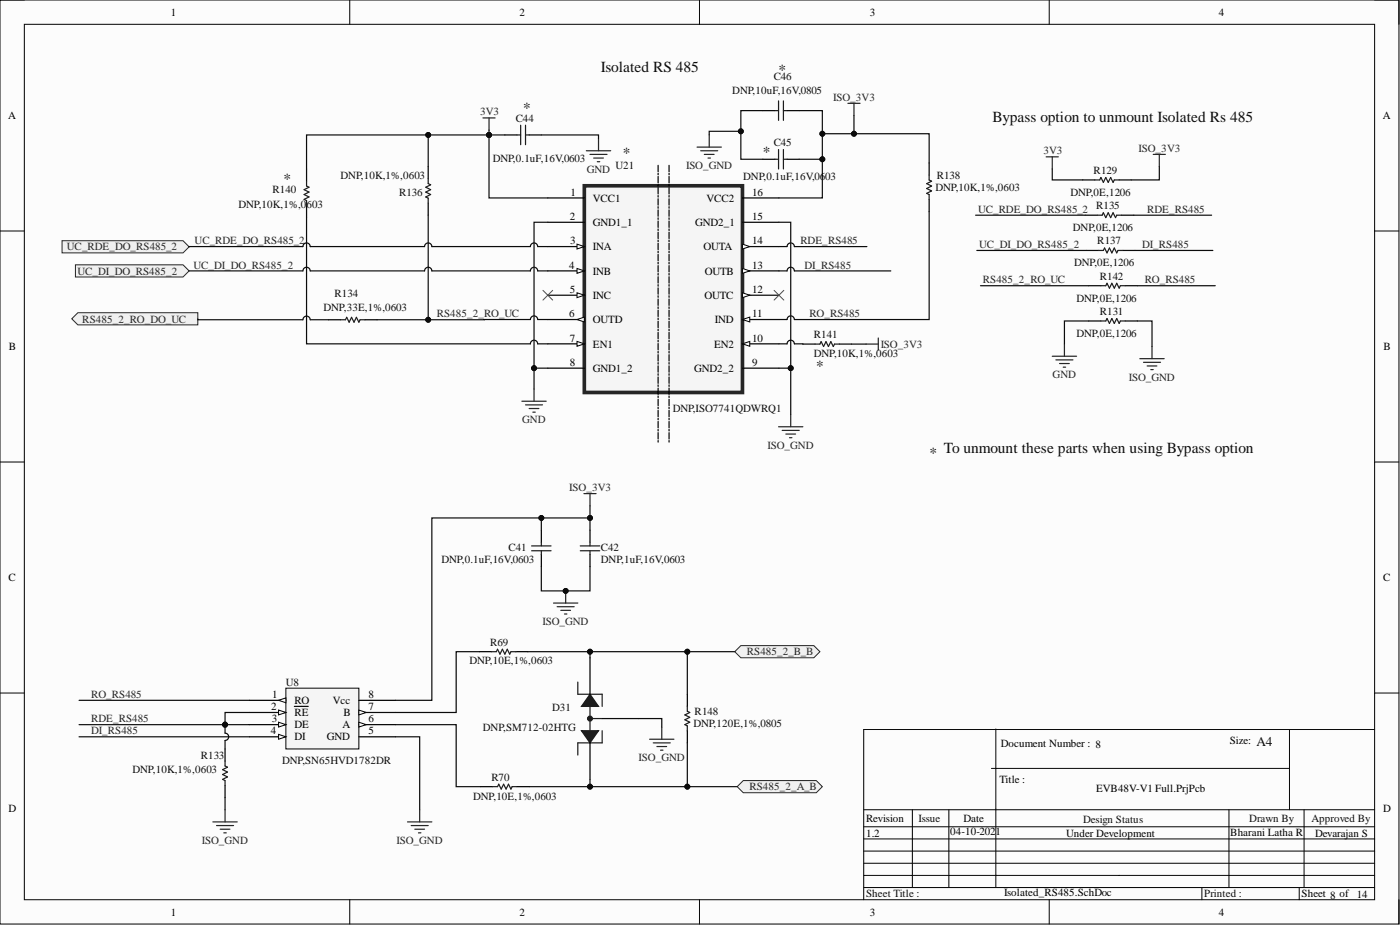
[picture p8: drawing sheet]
<svg xmlns="http://www.w3.org/2000/svg" width="292mm" height="193mm" viewBox="0 0 292 193" stroke-linecap="round" stroke-linejoin="round" font-family="sans-serif">
<defs><g id="words">
<g font-size="3.2" fill="#0e0e0e">
<text x="125.4" y="15">Isolated RS 485</text>
<text x="162.4" y="15.6">*</text>
<text x="109.1" y="23.7">*</text>
<text x="207.1" y="25.4">Bypass option to unmount Isolated Rs 485</text>
<text x="130" y="33.1">*</text>
<text x="159.1" y="32.8">*</text>
<text x="59.1" y="38.4">*</text>
<text x="170.3" y="77.4">*</text>
<text x="193.9" y="95.5">*</text>
<text x="197" y="94.4">To unmount these parts when using Bypass option</text>
</g>
<text font-size="2.8" fill="#0e0e0e" x="262.2" y="155.7">A4</text>
<g font-size="2.3">
<text x="35.6" y="3.3">1</text>
<text x="108.4" y="3.3">2</text>
<text x="181.5" y="3.3">3</text>
<text x="254.3" y="3.3">4</text>
<text x="1.7" y="24.9">A</text>
<text x="288.5" y="24.9">A</text>
<text x="119" y="40.8">1</text>
<text x="156.9" y="40.8">16</text>
<text x="118.9" y="45.9">2</text>
<text x="123.7" y="42.1">VCC1</text>
<text x="123.7" y="47.2">GND1_1</text>
<text x="145" y="47.2">GND2_1</text>
<text x="147.4" y="42.1">VCC2</text>
<text x="156.9" y="45.9">15</text>
<text x="119" y="51">3</text>
<text x="123.7" y="52.2">INA</text>
<text x="146.8" y="52.2">OUTA</text>
<text x="156.9" y="51">14</text>
<text x="118.8" y="56.1">4</text>
<text x="123.7" y="57.3">INB</text>
<text x="147" y="57.3">OUTB</text>
<text x="156.9" y="56.1">13</text>
<text x="118.9" y="61.1">5</text>
<text x="123.7" y="62.4">INC</text>
<text x="147" y="62.4">OUTC</text>
<text x="156.9" y="61.1">12</text>
<text x="118.8" y="66.2">6</text>
<text x="118.9" y="71.3">7</text>
<text x="123.7" y="67.5">OUTD</text>
<text x="149.2" y="67.5">IND</text>
<text x="156.9" y="66.2">11</text>
<text x="156.9" y="71.3">10</text>
<text x="1.9" y="73">B</text>
<text x="118.9" y="76.3">8</text>
<text x="123.7" y="72.5">EN1</text>
<text x="123.7" y="77.6">GND1_2</text>
<text x="144.8" y="77.6">GND2_2</text>
<text x="149" y="72.5">EN2</text>
<text x="156.9" y="76.3">9</text>
<text x="288.7" y="73">B</text>
<text x="1.8" y="121.2">C</text>
<text x="288.6" y="121.2">C</text>
<text x="56.6" y="148.1">2</text>
<text x="56.8" y="145.6">1</text>
<text x="61.4" y="146.9">RO</text>
<text x="61.4" y="149.4">RE</text>
<text x="69.5" y="146.9">Vcc</text>
<text x="71.7" y="149.4">B</text>
<text x="76.9" y="148.1">7</text>
<text x="76.9" y="145.6">8</text>
<text x="56.5" y="153.2">4</text>
<text x="56.7" y="150.7">3</text>
<text x="61.4" y="151.9">DE</text>
<text x="61.4" y="154.5">DI</text>
<text x="68.2" y="154.5">GND</text>
<text x="71.5" y="151.9">A</text>
<text x="76.9" y="153.2">5</text>
<text x="76.9" y="150.7">6</text>
<text x="208.8" y="155.8">Document Number : 8</text>
<text x="256.6" y="155.2">Size:</text>
<text x="208.5" y="163.3">Title :</text>
<text x="228.7" y="165.1">EVB48V-V1 Full.PrjPcb</text>
<text x="1.8" y="169.4">D</text>
<text x="180.7" y="171.5">Revision</text>
<text x="201" y="171.5">Date</text>
<text x="288.6" y="169.4">D</text>
<text x="180.7" y="174.5">1.2</text>
<text x="198.2" y="174.3">04-10-2021</text>
<text x="222.4" y="174.5">Under Development</text>
<text x="256.7" y="174.3">Bharani Latha R</text>
<text x="274.4" y="174.6">Devarajan S</text>
<text x="35.6" y="191">1</text>
<text x="108.4" y="191">2</text>
<text x="181.5" y="191">3</text>
<text x="209.5" y="186.9">Isolated_RS485.SchDoc</text>
<text x="254.3" y="191">4</text>
<text x="271.6" y="187.2">Sheet 8 of 14</text>
</g>
<g font-size="2.3" fill="#0e0e0e">
<text x="161.4" y="16.7">C46</text>
<text x="152.8" y="19.5">DNP,10uF,16V,0805</text>
<text x="107.6" y="25.4">C44</text>
<text x="102.8" y="33.7">DNP,0.1uF,16V,0603</text>
<text x="128.4" y="35.3">U21</text>
<text x="161.4" y="30.4">C45</text>
<text x="56.9" y="40.3">R140</text>
<text x="71.1" y="37.3">DNP,10K,1%,0603</text>
<text x="83.2" y="40.8">R136</text>
<text x="155.1" y="37.5">DNP,0.1uF,16V,06</text>
<text x="172.2" y="37.5">03</text>
<text x="195.2" y="39.8">DNP,10K,1%,0603</text>
<text x="195.4" y="37.3">R138</text>
<text x="223.4" y="40.8">DNP,0E,1206</text>
<text x="228.2" y="36.3">R129</text>
<text x="49.7" y="43.4">DNP,10K,1%,0603</text>
<text x="228.7" y="43.6">R135</text>
<text x="223.9" y="48.2">DNP,0E,1206</text>
<text x="228.9" y="51">R137</text>
<text x="224.1" y="55.5">DNP,0E,1206</text>
<text x="229.4" y="58.3">R142</text>
<text x="67.5" y="64.9">DNP,33E,1%,0603</text>
<text x="69.8" y="61.9">R134</text>
<text x="224.6" y="62.9">DNP,0E,1206</text>
<text x="229.4" y="65.7">R131</text>
<text x="169.8" y="70.5">R141</text>
<text x="224.6" y="70.3">DNP,0E,1206</text>
<text x="169.8" y="74.6">DNP,10K,1%,0603</text>
<text x="140.4" y="86">DNP,ISO7741QDWRQ1</text>
<text x="92.1" y="117.4">DNP,0.1uF,16V,0603</text>
<text x="106.1" y="114.9">C41</text>
<text x="125.4" y="117.4">DNP,1uF,16V,0603</text>
<text x="125.4" y="114.9">C42</text>
<text x="102.3" y="134.7">R69</text>
<text x="59.6" y="143.1">U8</text>
<text x="98" y="138.5">DNP,10E,1%,0603</text>
<text x="115.2" y="148.4">D31</text>
<text x="144.9" y="149.1">R148</text>
<text x="100.8" y="152.4">DNP,SM712-02HTG</text>
<text x="144.7" y="151.7">DNP,120E,1%,0805</text>
<text x="27.7" y="161.3">DNP,10K,1%,0603</text>
<text x="41.9" y="158.3">R133</text>
<text x="58.9" y="159.3">DNP,SN65HVD1782DR</text>
<text x="98.7" y="166.9">DNP,10E,1%,0603</text>
<text x="102.5" y="162.8">R70</text>
</g>
<g font-size="2.3" fill="#262626">
<text x="173.9" y="21.1">ISO_3V3</text>
<text x="100.2" y="24.1">3V3</text>
<text x="143.1" y="35.3">ISO_GND</text>
<text x="217.7" y="32.2">3V3</text>
<text x="237.6" y="31.7">ISO_3V3</text>
<text x="122.4" y="36">GND</text>
<text x="204.1" y="44.4">UC_RDE_DO_RS485_2</text>
<text x="239.3" y="44.4">RDE_RS485</text>
<text x="14" y="52.2">UC_RDE_DO_RS485_2</text>
<text x="40.6" y="51">UC_RDE_DO_RS485_2</text>
<text x="167" y="51">RDE_RS485</text>
<text x="204.3" y="51.7">UC_DI_DO_RS485_2</text>
<text x="238.3" y="51.7">DI_RS485</text>
<text x="16.2" y="57.3">UC_DI_DO_RS485_2</text>
<text x="40.4" y="56.1">UC_DI_DO_RS485_2</text>
<text x="167.9" y="56.1">DI_RS485</text>
<text x="205.1" y="59.1">RS485_2_RO_UC</text>
<text x="238.8" y="59.1">RO_RS485</text>
<text x="17.2" y="67.3">RS485_2_RO_DO_UC</text>
<text x="91.1" y="66.2">RS485_2_RO_UC</text>
<text x="168.9" y="66.2">RO_RS485</text>
<text x="183.8" y="72.5">ISO_3V3</text>
<text x="219.6" y="78.9">GND</text>
<text x="235.5" y="79.4">ISO_GND</text>
<text x="109" y="88.3">GND</text>
<text x="160.2" y="93.6">ISO_GND</text>
<text x="118.8" y="102.5">ISO_3V3</text>
<text x="113.2" y="130.4">ISO_GND</text>
<text x="155.8" y="136.7">RS485_2_B_B</text>
<text x="19" y="145.6">RO_RS485</text>
<text x="19" y="150.7">RDE_RS485</text>
<text x="19" y="153.2">DI_RS485</text>
<text x="133.3" y="158.8">ISO_GND</text>
<text x="156.3" y="164.9">RS485_2_A_B</text>
<text x="42.1" y="176">ISO_GND</text>
<text x="82.7" y="176">ISO_GND</text>
</g>
<text font-size="2.3" fill="#0a0a0a" x="191.6" y="171.5">Issue</text>
<g font-size="2.3" fill="#0f0f0f">
<text x="226" y="171.6">Design Status</text>
<text x="260.7" y="171.5">Drawn By</text>
<text x="273.6" y="171.5">Approved By</text>
<text x="180.7" y="187.2">Sheet Title :</text>
<text x="251.3" y="187.2">Printed :</text>
</g>
</g></defs>
<path d="M0 0h291.9v192.8h-291.9z" fill-rule="evenodd" fill="#fcfcfc"/>
<path d="M0 0h291.9v192.8h-291.9z" fill="none" stroke="#000" stroke-width=".21"/>
<path d="M5.1 5.1h281.7v182.6h-281.7z" fill-rule="evenodd" fill="#fcfcfc"/>
<g fill="none" stroke="#000" stroke-width=".21">
<path d="M0 0h5.1M73 0v5.1M145.9 0v5.1M218.9 0v5.1M286.8 0h5.1v5.1M5.1 5.1h281.7v182.6h-281.7zM0 48.2h5.1M286.8 48.2h5.1M0 96.4h5.1M286.8 96.4h5.1M0 144.6h5.1M286.8 144.6h5.1"/>
<path d="M73 187.7v5.1M145.9 187.7v5.1M218.9 187.7v5.1M291.9 187.7v5.1"/>
</g>
<path d="M100 136h2.5M107.6 136h2.6M47 156.2v2.6M47 163.9v2.5M100.3 164.1h2.5M107.9 164.1h2.5" fill="none" stroke="#000" stroke-width=".25"/>
<path d="M102.5 136h1.1l.2-.6 .5 1.1 .5-1.1 .5 1.1 .5-1.1 .5 1.1 .3-.5h1M47 158.8v1l.5 .2-1.1 .6 1.1 .5-1.1 .5 1.1 .5-1.1 .5 .6 .2v1.1M102.8 164.1h1l.3-.5 .5 1 .5-1 .5 1 .5-1 .5 1 .3-.5h1" fill="none" stroke="#1c1c1c" stroke-width=".25"/>
<g fill="none" stroke="#262626" stroke-width=".25">
<path d="M121.8 103h2.6M123.1 103v2.5M115.5 125.8h5.1M116.2 126.6h3.6M117 127.3h2M117.8 128.1h.5M118 123.3v2.5M135.5 154.2h5.1M136.3 155h3.5M137.1 155.7h2M137.8 156.5h.5M138.1 151.7v2.5"/>
<path d="M44.4 171.5h5.1M45.2 172.2h3.5M45.9 173h2.1M46.7 173.7h.5M47 168.9v2.6"/>
</g>
<circle cx="118" cy="123.3" r=".51" fill="#0e0e0e"/>
<circle cx="118" cy="123.3" r=".51" fill="none" stroke="#0e0e0e" stroke-width=".21"/>
<path d="M112.9 110.6v2.5M112.9 115.7v2.5M123.1 110.6v2.5M123.1 115.7v2.5M143.4 144.8v2.6M143.4 152.4v2.6" fill="none" stroke="#000" stroke-width=".25"/>
<path d="M110.9 113.9h4.1M110.9 114.9h4.1M112.9 113.1v.8M112.9 114.9v.8M121.1 113.9h4M121.1 114.9h4M123.1 113.1v.8M123.1 114.9v.8M143.4 147.4v1l.5 .2-1 .5 1 .5-1 .6 1 .5-1 .5 .5 .2v1" fill="none" stroke="#1c1c1c" stroke-width=".25"/>
<path d="M59.6 143.6h15.3v12.6h-15.3z" fill-rule="evenodd" fill="#f5f5f5"/>
<path d="M59.6 143.6h15.3v12.6h-15.3z" fill="none" stroke="#000" stroke-width=".21"/>
<path d="M52 146.1h7.6" fill="none" stroke="#000" stroke-width=".25"/>
<path d="M58.1 146.1l1.5-.5v1z" fill="#fbfbfb"/>
<path d="M58.1 146.1l1.5-.5v1z" fill="none" stroke="#000" stroke-width=".21"/>
<path d="M52 148.6h7.6" fill="none" stroke="#000" stroke-width=".25"/>
<path d="M58.1 148.1l1.5 .5-1.5 .5z" fill="#fbfbfb"/>
<path d="M58.1 148.1l1.5 .5-1.5 .5z" fill="none" stroke="#000" stroke-width=".21"/>
<path d="M52 151.2h7.6M61.4 147.4h2.9" fill="none" stroke="#000" stroke-width=".25"/>
<path d="M58.1 150.7l1.5 .5-1.5 .5z" fill="#fbfbfb"/>
<path d="M58.1 150.7l1.5 .5-1.5 .5z" fill="none" stroke="#000" stroke-width=".21"/>
<path d="M52 153.7h7.6" fill="none" stroke="#000" stroke-width=".25"/>
<path d="M58.1 153.2l1.5 .5-1.5 .5z" fill="#fbfbfb"/>
<path d="M58.1 153.2l1.5 .5-1.5 .5z" fill="none" stroke="#000" stroke-width=".21"/>
<path d="M74.9 153.7h7.6M74.9 151.2h7.6" fill="none" stroke="#000" stroke-width=".25"/>
<path d="M74.9 150.7l1.5 .5-1.5 .5z" fill="#fbfbfb"/>
<path d="M74.9 150.7l1.5 .5-1.5 .5z" fill="none" stroke="#000" stroke-width=".21"/>
<path d="M74.9 148.6h7.6" fill="none" stroke="#000" stroke-width=".25"/>
<path d="M74.9 148.1l1.5 .5-1.5 .5z" fill="#fbfbfb"/>
<g fill="none" stroke="#000" stroke-width=".21">
<path d="M74.9 148.1l1.5 .5-1.5 .5zM207.8 152.1v32.9M269 152.2v16.7M286.8 152.2h-106.6v35.5M180.2 168.9h106.6M180.2 177.6h106.6M180.2 172.5h106.6M180.2 175h106.6M190.4 168.9v16.3M198 168.9v16.3M206.9 160.3h62.1M256.4 168.9v16.3"/>
<path d="M272.1 168.9v16.3M180.2 185.2h106.6M180.2 182.6h106.6M180.2 180.1h106.6M250.8 185.2v2.5M271.1 185.2v2.5"/>
</g>
<path d="M74.9 146.1h7.6" fill="none" stroke="#000" stroke-width=".25"/>
<path d="M85 171.5h5.1M85.8 172.2h3.5M86.5 173h2.1M87.3 173.7h.5M87.6 168.9v2.6" fill="none" stroke="#262626" stroke-width=".25"/>
<path d="M121.9 38.8h33v43.1h-33z" fill-rule="evenodd" fill="#f5f5f5"/>
<path d="M121.9 38.8h33v43.1h-33z" fill="none" stroke="#262626" stroke-width=".76"/>
<path d="M114.3 41.3h7.6M114.3 46.4h7.6M114.3 51.4h7.6" fill="none" stroke="#000" stroke-width=".25"/>
<path d="M120.4 50.9l1.5 .5-1.5 .5z" fill="#fbfbfb"/>
<path d="M120.4 50.9l1.5 .5-1.5 .5z" fill="none" stroke="#000" stroke-width=".21"/>
<path d="M114.3 56.5h7.6" fill="none" stroke="#000" stroke-width=".25"/>
<path d="M120.4 56l1.5 .5-1.5 .5z" fill="#fbfbfb"/>
<path d="M120.4 56l1.5 .5-1.5 .5z" fill="none" stroke="#000" stroke-width=".21"/>
<path d="M154.9 61.6h7.6" fill="none" stroke="#000" stroke-width=".25"/>
<path d="M154.9 61.1l1.5 .5-1.5 .5z" fill="#fbfbfb"/>
<path d="M154.9 61.1l1.5 .5-1.5 .5z" fill="none" stroke="#000" stroke-width=".21"/>
<path d="M114.3 66.7h7.6" fill="none" stroke="#000" stroke-width=".25"/>
<path d="M120.4 66.7l1.5-.5v1z" fill="#fbfbfb"/>
<path d="M120.4 66.7l1.5-.5v1z" fill="none" stroke="#000" stroke-width=".21"/>
<path d="M114.3 71.7h7.6" fill="none" stroke="#000" stroke-width=".25"/>
<path d="M120.4 71.2l1.5 .5-1.5 .5z" fill="#fbfbfb"/>
<path d="M120.4 71.2l1.5 .5-1.5 .5z" fill="none" stroke="#000" stroke-width=".21"/>
<path d="M154.9 41.3h7.6M154.9 46.4h7.6M154.9 51.4h7.6" fill="none" stroke="#000" stroke-width=".25"/>
<path d="M154.9 50.9l1.5 .5-1.5 .5z" fill="#fbfbfb"/>
<path d="M154.9 50.9l1.5 .5-1.5 .5z" fill="none" stroke="#000" stroke-width=".21"/>
<path d="M154.9 56.5h7.6" fill="none" stroke="#000" stroke-width=".25"/>
<path d="M154.9 56l1.5 .5-1.5 .5z" fill="#fbfbfb"/>
<path d="M154.9 56l1.5 .5-1.5 .5z" fill="none" stroke="#000" stroke-width=".21"/>
<path d="M114.3 61.6h7.6" fill="none" stroke="#000" stroke-width=".25"/>
<path d="M120.4 61.1l1.5 .5-1.5 .5z" fill="#fbfbfb"/>
<path d="M120.4 61.1l1.5 .5-1.5 .5z" fill="none" stroke="#000" stroke-width=".21"/>
<path d="M154.9 66.7h7.6" fill="none" stroke="#000" stroke-width=".25"/>
<path d="M154.9 66.7l1.5-.5v1z" fill="#fbfbfb"/>
<path d="M154.9 66.7l1.5-.5v1z" fill="none" stroke="#000" stroke-width=".21"/>
<path d="M154.9 71.7h7.6" fill="none" stroke="#000" stroke-width=".25"/>
<path d="M154.9 71.7l1.5-.5v1z" fill="#fbfbfb"/>
<path d="M154.9 71.7l1.5-.5v1z" fill="none" stroke="#000" stroke-width=".21"/>
<g fill="none" stroke="#000" stroke-width=".25">
<path d="M89.3 34.7v2.6M105.3 28.2h2.6M110.4 28.2h2.5M137.3 34.5v1.3M137.3 36.1v.4M137.3 36.8v1.3M137.3 38.5v.3M137.3 39.1v1.4M139.6 34.5v1.3M139.6 36.1v.4M139.6 36.8v1.3M139.6 38.5v.3"/>
<path d="M139.6 39.1v1.4M159.1 33.2h2.6M159.1 23.1h2.6M164.2 33.2h2.6M164.2 23.1h2.6M89.3 42.4v2.5M137.3 40.8v.3M137.3 41.5v1.3M137.3 43.1v.3M137.3 43.8v1.3M137.3 45.4v.4M137.3 46.1v1.3"/>
<path d="M137.3 47.8v.3M137.3 48.4v1.4M137.3 50.1v.3M137.3 50.8v1.3M137.3 52.4v.3M137.3 53.1v1.3M137.3 54.7v.4M137.3 55.4v1.3M137.3 57.1v.3M137.3 57.7v1.4M137.3 59.4v.3M139.6 40.8v.3"/>
<path d="M139.6 41.5v1.3M139.6 43.1v.3M139.6 43.8v1.3M139.6 45.4v.4M139.6 46.1v1.3M139.6 47.8v.3M139.6 48.4v1.4M139.6 50.1v.3M139.6 50.8v1.3M139.6 52.4v.3M139.6 53.1v1.3M139.6 54.7v.4"/>
<path d="M139.6 55.4v1.3M139.6 57.1v.3M139.6 57.7v1.4M139.6 59.4v.3M68.5 66.7h2.6M76.1 66.7h2.6M114.3 76.8h7.6M137.3 60.1v1.3M137.3 61.7v.3M137.3 62.4v1.3M137.3 64v.4M137.3 64.7v1.3"/>
<path d="M137.3 66.4v.3M137.3 67v1.4M137.3 68.7v.3M137.3 69.3v1.4M137.3 71v.3M137.3 71.7v1.3M137.3 73.3v.3M137.3 74v1.3M137.3 75.6v.4M137.3 76.3v1.3M137.3 78v.3M137.3 78.6v1.4"/>
<path d="M139.6 60.1v1.3M139.6 61.7v.3M139.6 62.4v1.3M139.6 64v.4M139.6 64.7v1.3M139.6 66.4v.3M139.6 67v1.4M139.6 68.7v.3M139.6 69.3v1.4M139.6 71v.3M139.6 71.7v1.3M139.6 73.3v.3"/>
<path d="M139.6 74v1.3M139.6 75.6v.4M139.6 76.3v1.3M139.6 78v.3M139.6 78.6v1.4M154.9 76.8h7.6M137.3 80.3v.3M137.3 81v1.3M137.3 82.6v.3M137.3 83.3v1.3M137.3 84.9v.4M137.3 85.6v1.3"/>
<path d="M137.3 87.3v.3M137.3 87.9v1.4M137.3 89.6v.3M137.3 90.3v1.3M137.3 91.9v.3M139.6 80.3v.3M139.6 81v1.3M139.6 82.6v.3M139.6 83.3v1.3M139.6 84.9v.4M139.6 85.6v1.3M139.6 87.3v.3"/>
<path d="M139.6 87.9v1.4M139.6 89.6v.3M139.6 90.3v1.3M139.6 91.9v.3"/>
</g>
<g fill="none" stroke="#1c1c1c" stroke-width=".25">
<path d="M89.3 37.3v1l.5 .3-1 .5 1 .5-1 .5 1 .5-1 .5 .5 .2v1.1M107.9 28.2h.7M108.6 26.1v4.1M109.6 26.1v4.1M109.6 28.2h.8M161.7 33.2h.7M161.7 23.1h.7M162.4 21.1v4M162.4 31.2v4.1M163.5 21.1v4M163.5 31.2v4.1M163.5 33.2h.7"/>
<path d="M163.5 23.1h.7M71.1 66.7h1l.2-.5 .5 1 .6-1 .5 1 .5-1 .5 1 .2-.5h1"/>
</g>
<g fill="none" stroke="#262626" stroke-width=".25">
<path d="M122.3 31.4h5.1M123.1 32.2h3.6M123.9 33h2M124.6 33.7h.5M124.9 28.9v2.5M145.4 30.7h5.1M146.2 31.4h3.5M147 32.2h2M147.7 33h.5M148 28.2v2.5M180.7 71.8h2.6M183.3 70.5v2.5"/>
<path d="M108.9 83.7h5.1M109.6 84.5h3.6M110.4 85.2h2M111.2 86h.5M111.4 81.2v2.5M162.4 89h5.1M163.2 89.8h3.6M164 90.5h2M164.7 91.3h.5M165 86.5v2.5"/>
</g>
<path d="M113.3 60.6l2 2M115.3 60.6l-2 2M161.5 60.6l2 2M163.5 60.6l-2 2" fill="none" stroke="#4c4c4c" stroke-width=".21"/>
<path d="M12.9 50.2h25.3l1.3 1.3-1.3 1.3h-25.3z" fill-rule="evenodd" fill="#f0f0f0"/>
<path d="M12.9 50.2h25.3l1.3 1.3-1.3 1.3h-25.3z" fill="none" stroke="#262626" stroke-width=".21"/>
<path d="M15 66.5l1.2-1.3h25.1v2.6h-25.1z" fill-rule="evenodd" fill="#f0f0f0"/>
<path d="M15 66.5l1.2-1.3h25.1v2.6h-25.1z" fill="none" stroke="#262626" stroke-width=".21"/>
<path d="M193.9 34v2.5M225.9 37.5h2.5M233.5 37.5h2.5M193.9 41.6v2.5M226.7 52.2h2.5M227.2 59.6h2.5M234.3 52.2h2.5M234.8 59.6h2.5M227.2 67h2.5M234.8 67h2.5" fill="none" stroke="#000" stroke-width=".25"/>
<path d="M193.9 36.5v1l.5 .3-1 .5 1 .5-1 .5 1 .5-1 .5 .5 .3v1M228.4 37.5h1l.3-.5 .5 1 .5-1 .5 1 .5-1 .5 1 .3-.5h1M229.2 52.2h1l.3-.5 .5 1.1 .5-1.1 .5 1.1 .5-1.1 .5 1.1 .3-.6h1M229.7 59.6h1l.3-.5 .5 1 .5-1 .5 1 .5-1 .5 1 .3-.5h1M229.7 67h1l.3-.5 .5 1 .5-1 .5 1 .5-1 .5 1 .3-.5h1" fill="none" stroke="#1c1c1c" stroke-width=".25"/>
<g fill="none" stroke="#262626" stroke-width=".25">
<path d="M218.3 32.7h2.5M219.5 32.7v2.6M240.6 32.2h2.6M241.9 32.2v2.5M219.5 74.3h5.1M220.3 75.1h3.6M221.1 75.8h2M221.8 76.6h.5M222.1 71.8v2.5M237.8 74.8h5.1M238.6 75.6h3.5M239.3 76.3h2.1"/>
<path d="M240.1 77.1h.5M240.4 72.3v2.5"/>
</g>
<path d="M153.3 136l1.3-1.3h15.2l1.3 1.3-1.3 1.2h-15.2z" fill-rule="evenodd" fill="#f0f0f0"/>
<path d="M153.3 136l1.3-1.3h15.2l1.3 1.3-1.3 1.2h-15.2z" fill="none" stroke="#262626" stroke-width=".21"/>
<path d="M153.8 164.1l1.3-1.3h15.2l1.3 1.3-1.3 1.3h-15.2z" fill-rule="evenodd" fill="#f0f0f0"/>
<path d="M153.8 164.1l1.3-1.3h15.2l1.3 1.3-1.3 1.3h-15.2z" fill="none" stroke="#262626" stroke-width=".21"/>
<path d="M64 35.3v2.5M64 42.9v2.5M226.4 44.9h2.5M234 44.9h2.6M167.5 71.8h2.6M175.1 71.8h2.6" fill="none" stroke="#000" stroke-width=".25"/>
<path d="M64 37.8v1l.5 .3-1 .5 1 .5-1 .5 1 .5-1 .5 .5 .2v1.1M228.9 44.9h1.1l.2-.5 .5 1 .5-1 .5 1 .5-1 .5 1 .3-.5h1M170.1 71.8h1l.2-.5 .5 1 .5-1 .5 1 .6-1 .5 1 .2-.5h1" fill="none" stroke="#1c1c1c" stroke-width=".25"/>
<path d="M100.8 24.6h2.5M102 24.6v2.5M176.9 21.6h2.5M178.2 21.6v2.5" fill="none" stroke="#262626" stroke-width=".25"/>
<path d="M15.7 55.2h22.5l1.3 1.3-1.3 1.3h-22.5z" fill-rule="evenodd" fill="#f0f0f0"/>
<path d="M15.7 55.2h22.5l1.3 1.3-1.3 1.3h-22.5z" fill="none" stroke="#262626" stroke-width=".21"/>
<path d="M123.1 144.8l1.8 2.6h-3.6z" fill-rule="evenodd" fill="#1c1c1c"/>
<path d="M123.1 144.8l1.8 2.6h-3.6zM123.1 149.9h2.5M123.1 147.4v5" fill="none" stroke="#1c1c1c" stroke-width=".25"/>
<path d="M121.3 152.4h3.6l-1.8 2.6z" fill-rule="evenodd" fill="#1c1c1c"/>
<path d="M121.3 152.4h3.6l-1.8 2.6z" fill="none" stroke="#1c1c1c" stroke-width=".25"/>
<circle cx="123.1" cy="149.9" r=".51" fill="#1c1c1c"/>
<g fill="none" stroke="#1c1c1c" stroke-width=".25">
<path d="M120.6 142.3v2.5h5v2.6M125.6 152.4v2.6h-5v2.5"/>
<circle cx="123.1" cy="149.9" r=".51"/>
</g>
<path d="M123.1 137.2v7.6M123.1 155v7.6M125.6 149.9h7.7" fill="none" stroke="#000" stroke-width=".25"/>
<path d="M100 136h-4.8v12.6h-12.7M16.5 153.7h35.5M16.5 146.1h35.5M52 151.2h-5v1.7a.76 .76 0 0 1 .7 .8 .76 .76 0 0 1-.7 .8v1.7M82.5 151.2h12.7v12.9h5.1M133.3 149.9h4.8v1.8" fill="none" stroke="#0e0e0e" stroke-width=".25"/>
<circle cx="47" cy="151.2" r=".51" fill="#0e0e0e"/>
<circle cx="47" cy="151.2" r=".51" fill="none" stroke="#0e0e0e" stroke-width=".21"/>
<path d="M16.5 151.2h30.5" fill="none" stroke="#0e0e0e" stroke-width=".25"/>
<circle cx="47" cy="151.2" r=".51" fill="#0e0e0e"/>
<circle cx="47" cy="151.2" r=".51" fill="none" stroke="#0e0e0e" stroke-width=".21"/>
<path d="M52 148.6h-5v2.6" fill="none" stroke="#0e0e0e" stroke-width=".25"/>
<circle cx="47" cy="151.2" r=".51" fill="#0e0e0e"/>
<circle cx="47" cy="151.2" r=".51" fill="none" stroke="#0e0e0e" stroke-width=".21"/>
<path d="M112.9 118.2v5.1h10.2v-5.1" fill="none" stroke="#0e0e0e" stroke-width=".25"/>
<circle cx="118" cy="123.3" r=".51" fill="#0e0e0e"/>
<circle cx="118" cy="123.3" r=".51" fill="none" stroke="#0e0e0e" stroke-width=".21"/>
<path d="M143.4 155v9.1" fill="none" stroke="#0e0e0e" stroke-width=".25"/>
<circle cx="143.4" cy="164.1" r=".51" fill="#0e0e0e"/>
<circle cx="143.4" cy="164.1" r=".51" fill="none" stroke="#0e0e0e" stroke-width=".21"/>
<path d="M110.4 164.1h43.4" fill="none" stroke="#0e0e0e" stroke-width=".25"/>
<circle cx="123.1" cy="164.1" r=".51" fill="#0e0e0e"/>
<circle cx="123.1" cy="164.1" r=".51" fill="none" stroke="#0e0e0e" stroke-width=".21"/>
<circle cx="143.4" cy="164.1" r=".51" fill="#0e0e0e"/>
<circle cx="143.4" cy="164.1" r=".51" fill="none" stroke="#0e0e0e" stroke-width=".21"/>
<path d="M112.9 110.6v-2.5h10.2v2.5M82.5 153.7h5.1v15.2M47 166.4v2.5" fill="none" stroke="#0e0e0e" stroke-width=".25"/>
<circle cx="112.9" cy="108.1" r=".51" fill="#0e0e0e"/>
<circle cx="112.9" cy="108.1" r=".51" fill="none" stroke="#0e0e0e" stroke-width=".21"/>
<circle cx="123.1" cy="108.1" r=".51" fill="#0e0e0e"/>
<circle cx="123.1" cy="108.1" r=".51" fill="none" stroke="#0e0e0e" stroke-width=".21"/>
<path d="M123.1 105.5v2.6" fill="none" stroke="#0e0e0e" stroke-width=".25"/>
<circle cx="123.1" cy="108.1" r=".51" fill="#0e0e0e"/>
<circle cx="123.1" cy="108.1" r=".51" fill="none" stroke="#0e0e0e" stroke-width=".21"/>
<path d="M112.9 108.1h-22.8v38h-7.6" fill="none" stroke="#0e0e0e" stroke-width=".25"/>
<circle cx="112.9" cy="108.1" r=".51" fill="#0e0e0e"/>
<circle cx="112.9" cy="108.1" r=".51" fill="none" stroke="#0e0e0e" stroke-width=".21"/>
<path d="M112.9 28.2h12v.7M171.6 27.9v5.3h-4.8" fill="none" stroke="#0e0e0e" stroke-width=".25"/>
<circle cx="171.6" cy="27.9" r=".51" fill="#0e0e0e"/>
<circle cx="171.6" cy="27.9" r=".51" fill="none" stroke="#0e0e0e" stroke-width=".21"/>
<circle cx="171.6" cy="33.2" r=".51" fill="#0e0e0e"/>
<circle cx="171.6" cy="33.2" r=".51" fill="none" stroke="#0e0e0e" stroke-width=".21"/>
<path d="M159.1 23.1h-4.5v10.1h4.5" fill="none" stroke="#0e0e0e" stroke-width=".25"/>
<circle cx="154.6" cy="27.4" r=".51" fill="#0e0e0e"/>
<circle cx="154.6" cy="27.4" r=".51" fill="none" stroke="#0e0e0e" stroke-width=".21"/>
<path d="M154.6 27.4h-6.6v.8" fill="none" stroke="#0e0e0e" stroke-width=".25"/>
<circle cx="154.6" cy="27.4" r=".51" fill="#0e0e0e"/>
<circle cx="154.6" cy="27.4" r=".51" fill="none" stroke="#0e0e0e" stroke-width=".21"/>
<path d="M171.6 33.2v8.1h-9.1" fill="none" stroke="#0e0e0e" stroke-width=".25"/>
<circle cx="171.6" cy="33.2" r=".51" fill="#0e0e0e"/>
<circle cx="171.6" cy="33.2" r=".51" fill="none" stroke="#0e0e0e" stroke-width=".21"/>
<path d="M162.5 76.8h2.5" fill="none" stroke="#0e0e0e" stroke-width=".25"/>
<circle cx="165" cy="76.8" r=".51" fill="#0e0e0e"/>
<circle cx="165" cy="76.8" r=".51" fill="none" stroke="#0e0e0e" stroke-width=".21"/>
<path d="M162.5 46.4h2.5v40.1" fill="none" stroke="#0e0e0e" stroke-width=".25"/>
<circle cx="165" cy="76.8" r=".51" fill="#0e0e0e"/>
<circle cx="165" cy="76.8" r=".51" fill="none" stroke="#0e0e0e" stroke-width=".21"/>
<path d="M102 28.2h3.3" fill="none" stroke="#0e0e0e" stroke-width=".25"/>
<circle cx="102" cy="28.2" r=".51" fill="#0e0e0e"/>
<circle cx="102" cy="28.2" r=".51" fill="none" stroke="#0e0e0e" stroke-width=".21"/>
<path d="M111.4 76.8v4.4M162.5 71.7h1.7a.76 .76 0 0 1 .8-.7 .76 .76 0 0 1 .7 .7l1.8 .1" fill="none" stroke="#0e0e0e" stroke-width=".25"/>
<circle cx="111.4" cy="76.8" r=".51" fill="#0e0e0e"/>
<circle cx="111.4" cy="76.8" r=".51" fill="none" stroke="#0e0e0e" stroke-width=".21"/>
<path d="M114.3 46.4h-2.9v30.4h2.9" fill="none" stroke="#0e0e0e" stroke-width=".25"/>
<circle cx="111.4" cy="76.8" r=".51" fill="#0e0e0e"/>
<circle cx="111.4" cy="76.8" r=".51" fill="none" stroke="#0e0e0e" stroke-width=".21"/>
<g fill="none" stroke="#0e0e0e" stroke-width=".25">
<path d="M89.3 28.2v6.5M219.5 35.3v2.2h6.4M241.9 34.7v2.8h-5.9M64 45.4v26.3h46.7a.76 .76 0 0 1 .7-.7 .76 .76 0 0 1 .8 .7h2.1M162.5 56.5h1.7a.76 .76 0 0 1 .8-.7 .76 .76 0 0 1 .7 .7M162.5 51.4h1.7a.76 .76 0 0 1 .8-.7 .76 .76 0 0 1 .7 .7h15.2M165.7 56.5h20.2M193.9 44.1v22.6h-28.2a.76 .76 0 0 0-.7-.8 .76 .76 0 0 0-.8 .8h-1.7M203.8 52.2h22.9M204.6 59.6h22.6M236.6 44.9h16.2M236.8 52.2h16.2"/>
<path d="M237.3 59.6h16.3M41.3 66.5v.2h21.9a.76 .76 0 0 1 .8-.8 .76 .76 0 0 1 .7 .8h3.8M177.7 71.8h3M227.2 67h-5.1v4.8M237.3 67h3.1v5.3"/>
</g>
<circle cx="89.3" cy="28.2" r=".51" fill="#0e0e0e"/>
<circle cx="89.3" cy="28.2" r=".51" fill="none" stroke="#0e0e0e" stroke-width=".21"/>
<path d="M89.3 44.9v21.8h-10.6" fill="none" stroke="#0e0e0e" stroke-width=".25"/>
<circle cx="89.3" cy="66.7" r=".51" fill="#0e0e0e"/>
<circle cx="89.3" cy="66.7" r=".51" fill="none" stroke="#0e0e0e" stroke-width=".21"/>
<path d="M114.3 66.7h-2.1a.76 .76 0 0 0-.8-.8 .76 .76 0 0 0-.7 .8h-21.4" fill="none" stroke="#0e0e0e" stroke-width=".25"/>
<circle cx="89.3" cy="66.7" r=".51" fill="#0e0e0e"/>
<circle cx="89.3" cy="66.7" r=".51" fill="none" stroke="#0e0e0e" stroke-width=".21"/>
<path d="M102 27.1v1.1" fill="none" stroke="#0e0e0e" stroke-width=".25"/>
<circle cx="102" cy="28.2" r=".51" fill="#0e0e0e"/>
<circle cx="102" cy="28.2" r=".51" fill="none" stroke="#0e0e0e" stroke-width=".21"/>
<path d="M114.3 51.4h-2.1a.76 .76 0 0 0-.8-.7 .76 .76 0 0 0-.7 .7h-20.6a.76 .76 0 0 0-.8-.7 .76 .76 0 0 0-.7 .7h-23.9a.76 .76 0 0 0-.7-.7 .76 .76 0 0 0-.8 .7l-23.7 .1M203.6 44.9h22.8M110.2 136h43.1" fill="none" stroke="#0e0e0e" stroke-width=".25"/>
<circle cx="123.1" cy="136" r=".51" fill="#0e0e0e"/>
<circle cx="123.1" cy="136" r=".51" fill="none" stroke="#0e0e0e" stroke-width=".21"/>
<circle cx="143.4" cy="136" r=".51" fill="#0e0e0e"/>
<circle cx="143.4" cy="136" r=".51" fill="none" stroke="#0e0e0e" stroke-width=".21"/>
<path d="M143.4 136v8.8" fill="none" stroke="#0e0e0e" stroke-width=".25"/>
<circle cx="143.4" cy="136" r=".51" fill="#0e0e0e"/>
<circle cx="143.4" cy="136" r=".51" fill="none" stroke="#0e0e0e" stroke-width=".21"/>
<path d="M123.1 136v1.2" fill="none" stroke="#0e0e0e" stroke-width=".25"/>
<circle cx="123.1" cy="136" r=".51" fill="#0e0e0e"/>
<circle cx="123.1" cy="136" r=".51" fill="none" stroke="#0e0e0e" stroke-width=".21"/>
<path d="M123.1 162.6v1.5" fill="none" stroke="#0e0e0e" stroke-width=".25"/>
<circle cx="123.1" cy="164.1" r=".51" fill="#0e0e0e"/>
<circle cx="123.1" cy="164.1" r=".51" fill="none" stroke="#0e0e0e" stroke-width=".21"/>
<path d="M64 35.3v-7.1h38v13.1h12.3M39.5 56.5h23.7a.76 .76 0 0 1 .8-.7 .76 .76 0 0 1 .7 .7h23.9a.76 .76 0 0 1 .7-.7 .76 .76 0 0 1 .8 .7h20.6a.76 .76 0 0 1 .7-.7 .76 .76 0 0 1 .8 .7h2.1" fill="none" stroke="#0e0e0e" stroke-width=".25"/>
<circle cx="89.3" cy="28.2" r=".51" fill="#0e0e0e"/>
<circle cx="89.3" cy="28.2" r=".51" fill="none" stroke="#0e0e0e" stroke-width=".21"/>
<circle cx="102" cy="28.2" r=".51" fill="#0e0e0e"/>
<circle cx="102" cy="28.2" r=".51" fill="none" stroke="#0e0e0e" stroke-width=".21"/>
<path d="M166.8 23.1h4.8v4.8h22.3v6.1" fill="none" stroke="#0e0e0e" stroke-width=".25"/>
<circle cx="178.2" cy="27.9" r=".51" fill="#0e0e0e"/>
<circle cx="178.2" cy="27.9" r=".51" fill="none" stroke="#0e0e0e" stroke-width=".21"/>
<circle cx="171.6" cy="27.9" r=".51" fill="#0e0e0e"/>
<circle cx="171.6" cy="27.9" r=".51" fill="none" stroke="#0e0e0e" stroke-width=".21"/>
<path d="M178.2 24.1v3.8" fill="none" stroke="#0e0e0e" stroke-width=".25"/>
<circle cx="178.2" cy="27.9" r=".51" fill="#0e0e0e"/>
<circle cx="178.2" cy="27.9" r=".51" fill="none" stroke="#0e0e0e" stroke-width=".21"/>
<use href="#words"/>
</svg>
